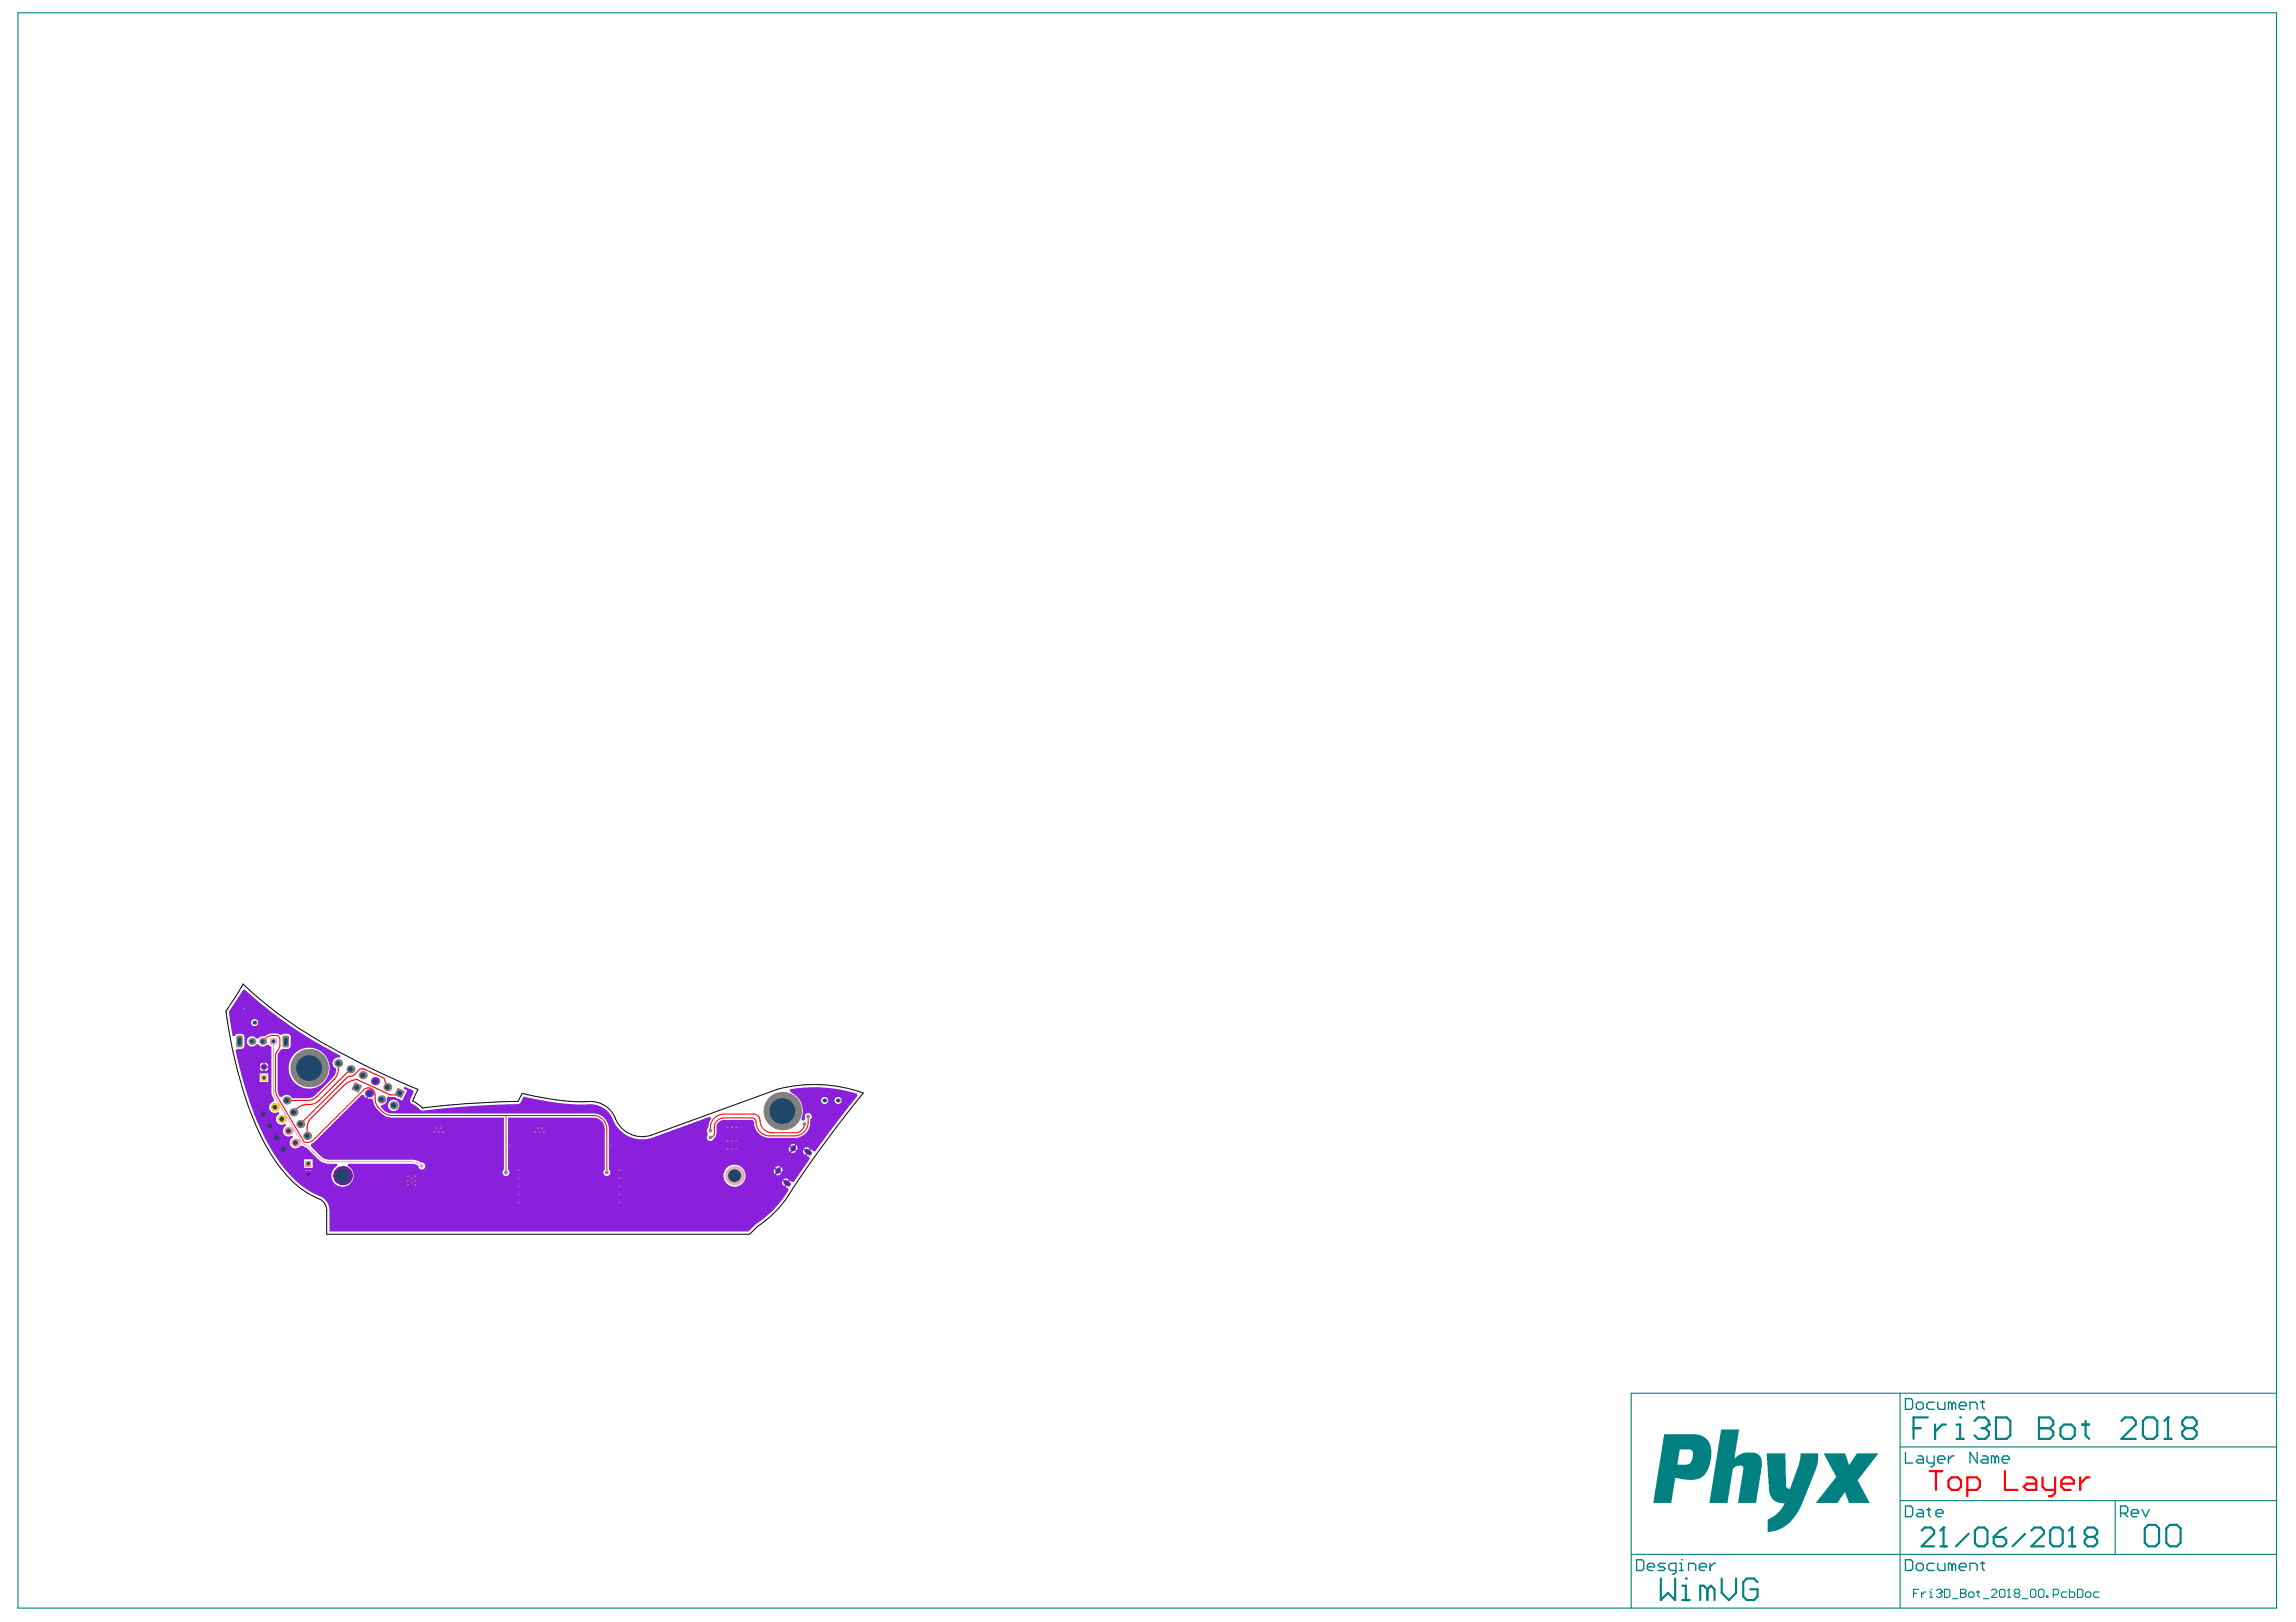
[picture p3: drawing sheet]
<svg xmlns="http://www.w3.org/2000/svg" width="297mm" height="210mm" viewBox="0 0 297 210" stroke-linecap="round" stroke-linejoin="round" font-family="sans-serif">
<g fill="#008080">
<path d="M228.5 188.1h2.5l.1 4.2v.2l.3 .2 .2-.1 1.1-3.1 .2-.9v-.5h2.3v1l-.3 1.3-1.9 4.6-.8 1.3-1 1.1-1 .5-.8 .3-.7 .1v-1.2a.45 .45 0 0 1 .4-.6l.7-.5 .6-.5 .5-1h-.7l-.6-.2-.4-.4-.2-.4-.2-.7z"/>
<path d="M235.9 188.1h2.8l.5 1.4 .2-.1 .8-1.3h2.8l-2.6 3.3a.38 .38 0 0 0 .1 .5l1.4 2.6h-2.7l-.5-1.4h-.1l-.9 1.4h-2.8l2.2-2.8 .2-.3a.34 .34 0 0 0 .1-.5z"/>
<path d="M222.7 185h2.3l-.6 3.7 .7-.5 .7-.2h1.3l.4 .2 .3 .4 .1 .4v.9l-.7 4.6h-2.4l.7-4.1a.58 .58 0 0 0-.1-.7h-.7l-.3 .2a.59 .59 0 0 0-.3 .7l-.6 3.9h-2.4z"/>
<path d="M215.3 185.6h4.2l.8 .3 .6 .5 .4 .7 .1 .4v1.4l-.3 .8-.3 .8-.3 .4-.5 .4-.8 .2h-.9l-1.6-.2-.5 3.2h-2.3zM217.3 187.6l-.3 1.9h1.3l.3-.1 .3-.5 .1-.7a.57 .57 0 0 0-.3-.6z"/>
</g>
<g fill="none" stroke="#008080" stroke-width=".14">
<path d="M2.3 1.7h292.2v206.4h-292.2zM245.8 180.3v27.8M245.8 194.2h48.7M245.8 187.2h48.7M273.6 194.2v7M294.5 180.3h-83.5v27.8M211 201.2h83.5M247.6 206.2h.3M248.3 205.7h-.7v1M248.6 206v.7M249.1 206h-.2l-.3 .4M249.6 206h.2v.7"/>
<path d="M249.6 206.7h.4M249.8 205.7h.1M250.5 205.8l.2-.1h.3l.2 .1v.2M250.9 206.2h.1M251 206.2l.2 .2v.1l-.2 .2h-.3l-.2-.2M251.2 206h.1M251.2 206l-.2 .2M251.6 205.7h.5l.2 .1v.7l-.2 .2h-.5zM252.6 206.9h.7M253.6 206.2h.1M253.6 205.7h.6l.1 .1v.2l-.1 .2 .1 .2v.1l-.1 .2h-.6zM253.6 206.2h.6"/>
<path d="M254.7 206.2l.2-.2h.3l.2 .2v.3l-.2 .2h-.3l-.2-.2zM255.7 206h.4M255.9 205.8v.7l.2 .2M256.6 206.9h.7M257.6 205.8l.2-.1h.4l.1 .1v.2l-.7 .7h.7M258.9 205.7h.3l.2 .1v.7l-.2 .2h-.3l-.2-.2v-.7zM259.7 206.7h.4M259.9 205.7h.1M259.9 205.7v1M259.9 205.7l-.2 .1M260.8 206.2l-.2-.2v-.2l.2-.1h.3l.2 .1v.2l-.2 .2M260.8 206.2h.3"/>
<path d="M260.8 206.2l-.2 .2v.1l.2 .2h.3l.2-.2v-.1l-.2-.2M261.6 206.9h.7M262.7 205.8l.2-.1h.3l.2 .1v.7l-.2 .2h-.3l-.2-.2zM263.7 205.8l.2-.1h.3l.2 .1v.7l-.2 .2h-.3l-.2-.2zM264.8 206.5h.1v.2h-.1zM265.6 206.4h.6l.1-.2v-.4l-.1-.1h-.6v1M267.4 206h-.5l-.2 .2v.3l.2 .2h.5M267.7 205.7v1h.5l.2-.2v-.3l-.2-.2h-.5M268.8 205.7h.5l.2 .1v.7l-.2 .2h-.5zM269.8 206.2l.2-.2h.3l.2 .2v.3l-.2 .2h-.3l-.2-.2zM271.6 206h-.6l-.1 .2v.3l.1 .2h.6"/>
</g>
<g fill="none" stroke="#008080" stroke-width=".18">
<path d="M246.5 194.9h.7l.2 .2v1l-.2 .2h-.7zM246.5 181h.7l.2 .2v1l-.2 .2h-.7zM246.5 187.9v1.4h.9M247.9 181.7l.2-.2h.5l.2 .2v.5l-.2 .2h-.5l-.2-.2zM248.1 195.4h.5l.2 .2v.7h-.7l-.2-.2 .2-.3h.7M248.1 188.4h.5l.2 .2v.7h-.7l-.2-.2 .2-.2h.7M249.3 195.4h.5M249.3 188.4v.7l.2 .2h.7M249.5 195.1v1l.3 .2M250.2 181.5h-.7l-.2 .2v.5l.2 .2h.7M250.2 188.4v1.2l-.2 .2h-.2M250.5 195.8h.9v-.2l-.2-.2h-.5l-.2 .2v.5l.2 .2h.5"/>
<path d="M250.7 188.9h.9v-.3l-.2-.2h-.5l-.2 .2v.5l.2 .2h.5M250.7 181.5v.7l.2 .2h.7v-.9M252.1 188.4v.9M252.5 181.7l-.2-.2h-.2v.9M252.5 181.7l.3-.2 .2 .2v.7M252.5 181.7v.7M252.8 188.4h-.3l-.4 .5M253.5 181.9h.9v-.2l-.2-.2h-.5l-.2 .2v.5l.2 .2h.5M254.9 182.4v-.9h.7l.2 .2v.7M255.8 187.9v1.4l-.9-1.4v1.4M256.3 181.5h.4M256.5 188.4h.4l.3 .2v.7h-.7l-.2-.2 .2-.2h.7"/>
<path d="M256.5 181.2v1l.2 .2M258.1 188.6l-.2-.2h-.3v.9M258.1 188.6v.7M258.1 188.6l.2-.2 .3 .2v.7M259 188.9h1v-.3l-.3-.2h-.4l-.3 .2v.5l.3 .2h.4M274.3 195.8h.7l.3-.2v-.5l-.3-.2h-.7v1.4M274.8 195.8l.5 .5M275.7 195.8h1v-.2l-.3-.2h-.4l-.3 .2v.5l.3 .2h.4M277.1 195.4l.5 .9 .5-.9M211.7 201.8h.7l.3 .3v.9l-.3 .2h-.7zM213.1 202.8h.9v-.3l-.2-.2h-.4l-.3 .2v.5l.3 .2h.4M215.4 202.3h-.7l-.2 .2 .2 .3h.5l.2 .2-.2 .2h-.7"/>
<path d="M216.8 203.2h-.7l-.2-.2v-.5l.2-.2h.7v1.2l-.2 .2h-.2M217.3 203.2h.5M217.3 202.3h.2v.9M217.5 201.8h.1M218.5 203.2v-.9h.6l.3 .2v.7M219.8 202.8h1v-.3l-.3-.2h-.4l-.3 .2v.5l.3 .2h.4M221.2 202.3v.9M221.9 202.3h-.2l-.5 .5M246.5 201.8h.7l.2 .3v.9l-.2 .2h-.7zM247.9 202.5l.2-.2h.5l.2 .2v.5l-.2 .2h-.5l-.2-.2zM250.2 202.3h-.7l-.2 .2v.5l.2 .2h.7M250.7 202.3v.7l.2 .2h.7v-.9"/>
<path d="M252.5 202.5l-.2-.2h-.2v.9M252.5 202.5v.7M252.5 202.5l.3-.2 .2 .2v.7M253.5 202.8h.9v-.3l-.2-.2h-.5l-.2 .2v.5l.2 .2h.5M254.9 203.2v-.9h.7l.2 .2v.7M256.3 202.3h.4M256.5 202.1v.9l.2 .2"/>
</g>
<g fill="none" stroke="#008080" stroke-width=".28">
<path d="M247.6 184.8h.9M248.6 198.1l.4-.4h.8l.4 .4v.4l-1.6 1.6h1.6M249.4 183.4h-1.8v2.8M250.3 184.4v1.8M251.4 197.7h.1M251.4 197.7v2.4M251.4 197.7l-.4 .4M251.7 184.4h-.4l-1 .9M253.1 184.4h.5v1.8M253.1 186.2h.9M253.6 183.4h.1M254.7 198.5l-1.6 1.6"/>
<path d="M255.4 183.9l.5-.5h.9l.5 .5v.5M255.5 198.1l.4-.4h.8l.4 .4v1.6l-.4 .4h-.8l-.4-.4zM256.4 184.8h.4M256.8 184.8l.5 .5v.4l-.5 .5h-.9l-.5-.5M257.3 184.4h.1M257.3 184.4l-.5 .4M257.9 198.9h1.2l.5 .4v.4l-.5 .4h-.8l-.4-.4zM258.2 183.4h1.4l.5 .5v1.8l-.5 .5h-1.4zM259.6 197.7l-.9 .4-.8 .8M262 198.5l-1.6 1.6M262.8 198.1l.4-.4h.8l.4 .4v.4l-1.6 1.6h1.6M263.8 184.8h.1"/>
<path d="M263.8 183.4h1.4l.4 .5v.5l-.4 .4 .4 .5v.4l-.4 .5h-1.4zM263.8 184.8h1.4M265.2 198.1l.4-.4h.9l.4 .4v1.6l-.4 .4h-.9l-.4-.4zM266.6 184.8l.4-.4h1l.4 .4v.9l-.4 .5h-1l-.4-.5zM268.1 197.7h.1M268.1 197.7v2.4M268.1 197.7l-.4 .4M269.3 184.4h1M269.8 183.9v1.8l.5 .5M270.1 198.9l-.4 .4v.4l.4 .4h.8l.4-.4v-.4l-.4-.4M270.1 198.9l-.4-.4v-.4l.4-.4h.8l.4 .4v.4l-.4 .4M270.1 198.9h.8"/>
<path d="M274.4 183.9l.5-.5h.9l.5 .5v.5l-1.9 1.8h1.9M277.2 183.9l.5-.5h.9l.5 .5v1.8l-.5 .5h-.9l-.5-.5zM277.5 197.8l.4-.5h1l.4 .5v1.8l-.4 .5h-1l-.4-.5zM280 186.2h.9M280.3 197.8l.4-.5h.9l.5 .5v1.8l-.5 .5h-.9l-.4-.5zM280.5 183.4h.1M280.5 183.4v2.8M280.5 183.4l-.5 .5M282.8 184.8l-.5-.4v-.5l.5-.5h.9l.5 .5v.5l-.5 .4M282.8 184.8h.9M282.8 184.8l-.5 .5v.4l.5 .5h.9l.5-.5v-.4l-.5-.5M214.9 204.3v2.8l.9-1 .9 1v-2.8"/>
<path d="M217.6 207.1h1M217.6 205.2h.5v1.9M218.1 204.3h.1M220.9 205.7l-.5-.5h-.4v1.9M220.9 205.7v1.4M220.9 205.7l.5-.5 .4 .5v1.4M222.7 204.3v1.8l1 1 .9-1v-1.8M227.4 204.7l-.5-.4h-.9l-.5 .4v1.9l.5 .5h.9l.5-.5v-.9h-.9M251 200.1h.8M267.7 200.1h.8"/>
</g>
<g fill="#8a20db">
<path d="M32.7 143.8l1.6-.9 3.4 5.8v1.2l1.6 1.6h1.8l2.6 2.6h4.7l2.4-2.4h3.7v2.3l-1.9 1.9h-9.3l-2.2-2.2h-1.3l-4.1-4.2-2.5-4.5z"/>
<path d="M31.4 128.1h.3l3.4 2.9 2.6 1.9 2.7 1.7 3.7 2-.2 .3a.73 .73 0 0 0-.8 .5 .73 .73 0 0 0 .4 .9 1.58 1.58 0 0 1-.7 1.4l-2 2-.5 .3-.5 .1h-2l-.1-.1a.73 .73 0 0 0-1.2-.1h-.3l-.3-.7v-4.6a1.01 1.01 0 0 1 1.3-.9 .43 .43 0 0 0 .4-.4v-1.1l-.3-.4a1.02 1.02 0 0 0-.8 .1l-.6-.1-.7-.1a1.44 1.44 0 0 0-1 .5l-.4-.1-.5 .3-.2-.1a.66 .66 0 0 0-1 0 .66 .66 0 0 0 .1 1 .66 .66 0 0 0 .9-.1h.3h.1a.75 .75 0 0 0 1 0l.6 .2v6l.4 .9-.1 .2a.76 .76 0 0 0-.5 1 .76 .76 0 0 0 1 .4l.2 .1v.2a.74 .74 0 0 0-.3 1 .74 .74 0 0 0 1 .3h.2v.2a.74 .74 0 0 0-.3 1 .74 .74 0 0 0 1 .3h.2l-.1 .2a.74 .74 0 0 0-.1 1.2 .74 .74 0 0 0 1.1-.1h.3l.6 .2 1.7 1.7a2.02 2.02 0 0 0 1.2 .4h1l.1 .3a1.43 1.43 0 0 0-.5 2.2 1.43 1.43 0 0 0 2.2 0 1.43 1.43 0 0 0-.4-2.2v-.3h8.3l.8 .3a.45 .45 0 0 0 .5 .5 .45 .45 0 0 0 .4-.6 .45 .45 0 0 0-.5-.3 2.02 2.02 0 0 0-1.2-.4h-10.7a1.47 1.47 0 0 1-1.1-.5l-1.3-1.3 .1-.3 .5-.3 6-6 .3 .1 .3 .3 .3-.6h.1l-.3 .7h.5l.3 .1v.2a2.03 2.03 0 0 0 .6 1.1l.6 .6a2.02 2.02 0 0 0 1.2 .4h14.5v6.8a.45 .45 0 0 0-.1 .6 .45 .45 0 0 0 .7 0 .45 .45 0 0 0-.1-.6v-6.8h11a1.49 1.49 0 0 1 1.5 1.5v5.3a.45 .45 0 0 0 0 .7 .45 .45 0 0 0 .7-.1 .45 .45 0 0 0-.1-.6v-5.3a2.03 2.03 0 0 0-2.1-2h-26a1.86 1.86 0 0 1-1.4-.8l.1-.3a.73 .73 0 0 0 .6-.9l.3-.2 .7 .1 1 .4 .7-1.3-.5-.2 .1-.3 1.1 .5 .1 .2-.5 1.2 .1 .2 1.5 1 1.3-.1a131.8 131.8 0 0 1 11.3-.7l.1-.2 .4-.8 4.4 .8 2 .2h1.5a3.2 3.2 0 0 1 3.7 2l.3 .5a4.1 4.1 0 0 0 2.4 1.9l1.1 .1 1-.1 7.8-2.8 .1 .3a2.03 2.03 0 0 0-.4 1.1 .46 .46 0 0 0-.1 .7v.3a.45 .45 0 0 0 .2 .7 .45 .45 0 0 0 .6-.3l.4-.4v-1a.95 .95 0 0 1 .9-1h3.7l.1 .1 .2 .5a2.03 2.03 0 0 0 2 1.8h3.2a2.03 2.03 0 0 0 2-2.1l.1-.4a.46 .46 0 0 0 0-.6 .46 .46 0 0 0-.6-.1 .46 .46 0 0 0-.1 .6l-.1 .3h-.3l-.2-.2 .1-.2a2.63 2.63 0 0 0-1.4-3.2l-.1-.4a18.3 18.3 0 0 1 8.7 .5v.3l-5.4 7.2h-.3l-.3-.3-.5 .9 .2 .1 .2 .3-2.1 2.9-.3 .1-.2-.2-.6 .8 .3 .1 .1 .3v.1a13.2 13.2 0 0 1-4.2 4.3l-1 1h-54.2v-2.8a2 2 0 0 0-1-1.7 13.4 13.4 0 0 1-6.4-6l-1-1.8-1.3-3 .2-.1 .3 .4 .5-.3-.3-.5-.8 .4-.1-.2a49.5 49.5 0 0 1-2.2-7.9l.2-.2h.7l.2-.2v-1.3a.43 .43 0 0 0-.4-.4h-.6a.47 .47 0 0 1-.5 .3l-.5-3.2zM32.5 132.3a.46 .46 0 0 0 .9 0 .46 .46 0 0 0-.9 0zM34.2 137.5v.5h.5v-.1a.37 .37 0 0 0-.5-.4zM33.7 137.6l-.1 .4h.5v-.5zM34.2 138.2v.4h.1a.37 .37 0 0 0 .4-.4zM33.6 138.2a.37 .37 0 0 0 .5 .4v-.4zM33.6 138.9v1.1h1.1v-1.1zM37.3 138.2a2.65 2.65 0 0 0 5.3 0 2.65 2.65 0 0 0-5.3 0zM108 142.4a.46 .46 0 0 0 .9 0 .46 .46 0 0 0-.9 0zM106.2 142.4a.46 .46 0 0 0 .9 0 .46 .46 0 0 0-.9 0zM50.2 143a.75 .75 0 0 0 1.5 0 .75 .75 0 0 0-1.5 0zM33.8 143.5l.3 .6 .5-.3-.3-.6zM34.1 144.2l.4 .5 .5-.3-.3-.5zM33.5 144.6l.3 .5 .5-.3-.3-.5zM34.6 145.1l.3 .5 .6-.3-.3-.5zM34 145.4l.3 .6 .5-.3-.3-.6zM35 145.7l.3 .6 .6-.3-.3-.6zM34.3 146.1l.4 .6 .5-.3-.3-.6zM35.5 146.6l.3 .5 .6-.3-.4-.5zM34.8 147l.3 .5 .6-.3-.3-.5zM35.9 147.3l.3 .5 .5-.3-.3-.5zM35.2 147.7l.3 .5 .6-.3-.3-.5zM102.3 148.1l-.1 .2 .4 .2 .3-.4-.3-.1zM36.4 148.1l.3 .5 .5-.3-.3-.5zM103 148.2l-.3 .4 .4 .2 .1-.4zM104 148.6l.5 .4 .3-.4-.4-.1zM35.7 148.5l.3 .5 .6-.3-.3-.5zM102.1 148.4l-.1 .4 .2 .3 .3-.5zM102.6 148.7l-.3 .5h.3l.4-.2zM36.8 148.8l.3 .5 .5-.3-.3-.5zM103.9 148.8v.4l.3 .3 .2-.4zM36.1 149.2l.3 .5 .6-.3-.4-.5zM39.3 150v1.1h1.2v-1.1zM100.4 151l-.1 .1 .3 .3 .3-.4-.3-.1zM101.1 151.1l-.3 .4 .3 .2 .1-.4zM40 151.4v.5h.4v-.1a.37 .37 0 0 0-.4-.4zM39.5 151.5l-.1 .4h.4v-.5zM100.2 151.3l-.1 .4 .2 .3 .2-.5zM100.7 151.6l-.3 .5h.3l.3-.2zM40 152.1v.4h.1a.37 .37 0 0 0 .3-.4zM39.4 152.1a.37 .37 0 0 0 .4 .4v-.4zM101.3 152.6l.5 .4 .2-.3-.3-.2zM101.2 152.8v.4l.3 .3 .2-.3zM93.6 152.1a1.45 1.45 0 0 0 2.9 0 1.45 1.45 0 0 0-2.9 0z"/>
</g>
<path d="M34 134.8a1.68 1.68 0 0 1 2-.7 1.45 1.45 0 0 1 .1 1.7l-.3 .3-.1 .5v4.6l.1 .6 3.5 6 .2 .1 .4-.1 .7-.3 6.5-6.5a.87 .87 0 0 1 .9-.1 .87 .87 0 0 1 .5 .8 2.48 2.48 0 0 0 2.2 2.7h26a1.77 1.77 0 0 1 1.8 1.7v5.6M65.5 144.4v7.3M104.1 145.5a1.12 1.12 0 0 1-1.1 1.1h-3.1a1.56 1.56 0 0 1-1.6-1.6 .85 .85 0 0 0-.8-.8h-3.8a1.82 1.82 0 0 0-1.8 2.1M104.6 144.5a2.13 2.13 0 0 1-.9 2.3l-.9 .2h-3.2a1.77 1.77 0 0 1-1.8-1.8l-.1-.3-.1-.2h-.3h-3.7a1.22 1.22 0 0 0-1.2 1.2l-.1 1-.1 .2-.3 .1" fill="none" stroke="#f00" stroke-width=".13"/>
<path d="M43.8 137.6a2.28 2.28 0 0 1-.5 2l-2.4 2.4a1.77 1.77 0 0 1-1.1 .4h-2.7M45.3 138.4l-4 4a2.43 2.43 0 0 1-1.9 .6 2.41 2.41 0 0 0-1.4 .9M46.2 139.7a2.99 2.99 0 0 0-1.8 .8l-4.1 4.2a1.76 1.76 0 0 0-.6 1.2v1.1M46.2 139.7h.1M46.2 139.7l4.3 2a1.32 1.32 0 0 0 1.2-.2M50.1 140.7l-.4-1.2-2.7-1.2h-.4l-.9 .9-.5 .1-.4 .2-5.9 6" fill="none" stroke="#f00" stroke-width=".14"/>
<path d="M35.4 134.8v6.6l.1 .4 3.6 6.2 .7 .3 1.5 1.5a1.77 1.77 0 0 0 1.3 .5h10.7a1.77 1.77 0 0 1 1.3 .6" fill="none" stroke="#f9c" stroke-width=".13"/>
<path d="M249.6 190.4h1.7M250.5 190.4v2.4M252.1 191.6l.4-.4h.8l.4 .4v.8l-.4 .4h-.8l-.4-.4zM254.5 192.8h1.2l.4-.4v-.8l-.4-.4h-1.2v2.4M259.4 190.4v2.4h1.6M262.2 191.2h.8l.4 .4v1.2h-1.2l-.4-.4 .4-.4h1.2M264.2 191.2v1.2l.5 .4h1.2M265.9 191.2v2l-.4 .4h-.4M266.7 192h1.6v-.4l-.4-.4h-.8l-.4 .4v.8l.4 .4h.8M269.1 191.2v1.6M270.3 191.2h-.4l-.8 .8" fill="none" stroke="#f00" stroke-width=".28"/>
<circle cx="79" cy="148.2" r=".24" fill="#8a20db"/>
<circle cx="79" cy="148.2" r=".1" fill="#a6968d"/>
<circle cx="66" cy="148.2" r=".24" fill="#8a20db"/>
<circle cx="66" cy="148.2" r=".1" fill="#a6968d"/>
<circle cx="70.4" cy="146.5" r=".24" fill="#8a20db"/>
<circle cx="70.4" cy="146.5" r=".1" fill="#a6968d"/>
<circle cx="69.8" cy="146.5" r=".24" fill="#8a20db"/>
<circle cx="69.8" cy="146.5" r=".1" fill="#a6968d"/>
<circle cx="69.3" cy="146.5" r=".24" fill="#8a20db"/>
<circle cx="69.3" cy="146.5" r=".1" fill="#a6968d"/>
<circle cx="70.1" cy="146" r=".24" fill="#8a20db"/>
<circle cx="70.1" cy="146" r=".1" fill="#a6968d"/>
<circle cx="69.5" cy="146" r=".24" fill="#8a20db"/>
<circle cx="69.5" cy="146" r=".1" fill="#a6968d"/>
<circle cx="56.5" cy="146" r=".24" fill="#8a20db"/>
<circle cx="56.5" cy="146" r=".1" fill="#a6968d"/>
<circle cx="57" cy="146" r=".24" fill="#8a20db"/>
<circle cx="57" cy="146" r=".1" fill="#a6968d"/>
<circle cx="56.2" cy="146.5" r=".24" fill="#8a20db"/>
<circle cx="56.2" cy="146.5" r=".1" fill="#a6968d"/>
<circle cx="56.8" cy="146.5" r=".24" fill="#8a20db"/>
<circle cx="56.8" cy="146.5" r=".1" fill="#a6968d"/>
<circle cx="57.3" cy="146.5" r=".24" fill="#8a20db"/>
<circle cx="57.3" cy="146.5" r=".1" fill="#a6968d"/>
<circle cx="31.5" cy="130.5" r=".24" fill="#8a20db"/>
<circle cx="31.5" cy="130.5" r=".1" fill="#a6968d"/>
<circle cx="104.6" cy="144.5" r=".24" fill="#808080"/>
<circle cx="104.6" cy="144.5" r=".1" fill="#a6968d"/>
<circle cx="104.1" cy="145.5" r=".24" fill="#808080"/>
<circle cx="104.1" cy="145.5" r=".1" fill="#a6968d"/>
<circle cx="91.9" cy="146.3" r=".24" fill="#808080"/>
<circle cx="91.9" cy="146.3" r=".1" fill="#a6968d"/>
<circle cx="91.9" cy="147.2" r=".24" fill="#808080"/>
<circle cx="91.9" cy="147.2" r=".1" fill="#a6968d"/>
<circle cx="67.1" cy="155.6" r=".24" fill="#8a20db"/>
<circle cx="67.1" cy="155.6" r=".1" fill="#a6968d"/>
<circle cx="67.1" cy="154.6" r=".24" fill="#8a20db"/>
<circle cx="67.1" cy="154.6" r=".1" fill="#a6968d"/>
<circle cx="67.1" cy="151.5" r=".24" fill="#8a20db"/>
<circle cx="67.1" cy="151.5" r=".1" fill="#a6968d"/>
<circle cx="67.1" cy="152.5" r=".24" fill="#8a20db"/>
<circle cx="67.1" cy="152.5" r=".1" fill="#a6968d"/>
<circle cx="67.1" cy="153.5" r=".24" fill="#8a20db"/>
<circle cx="67.1" cy="153.5" r=".1" fill="#a6968d"/>
<circle cx="80.1" cy="153.5" r=".24" fill="#8a20db"/>
<circle cx="80.1" cy="153.5" r=".1" fill="#a6968d"/>
<circle cx="80.1" cy="152.5" r=".24" fill="#8a20db"/>
<circle cx="80.1" cy="152.5" r=".1" fill="#a6968d"/>
<circle cx="80.1" cy="151.5" r=".24" fill="#8a20db"/>
<circle cx="80.1" cy="151.5" r=".1" fill="#a6968d"/>
<circle cx="80.1" cy="154.6" r=".24" fill="#8a20db"/>
<circle cx="80.1" cy="154.6" r=".1" fill="#a6968d"/>
<circle cx="80.1" cy="155.6" r=".24" fill="#8a20db"/>
<circle cx="80.1" cy="155.6" r=".1" fill="#a6968d"/>
<circle cx="65.5" cy="151.7" r=".24" fill="#808080"/>
<circle cx="65.5" cy="151.7" r=".1" fill="#a6968d"/>
<circle cx="78.5" cy="151.7" r=".24" fill="#808080"/>
<circle cx="78.5" cy="151.7" r=".1" fill="#a6968d"/>
<circle cx="54.6" cy="150.9" r=".24" fill="#f9c"/>
<circle cx="54.6" cy="150.9" r=".1" fill="#a6968d"/>
<circle cx="95.2" cy="145.9" r=".24" fill="#8a20db"/>
<circle cx="95.2" cy="145.9" r=".1" fill="#a6968d"/>
<circle cx="94.7" cy="145.9" r=".24" fill="#8a20db"/>
<circle cx="94.7" cy="145.9" r=".1" fill="#a6968d"/>
<circle cx="94.1" cy="145.9" r=".24" fill="#8a20db"/>
<circle cx="94.1" cy="145.9" r=".1" fill="#a6968d"/>
<circle cx="94.1" cy="148.7" r=".24" fill="#8a20db"/>
<circle cx="94.1" cy="148.7" r=".1" fill="#a6968d"/>
<circle cx="94.7" cy="148.7" r=".24" fill="#8a20db"/>
<circle cx="94.7" cy="148.7" r=".1" fill="#a6968d"/>
<circle cx="95.2" cy="148.7" r=".24" fill="#8a20db"/>
<circle cx="95.2" cy="148.7" r=".1" fill="#a6968d"/>
<circle cx="95.2" cy="147.6" r=".24" fill="#8a20db"/>
<circle cx="95.2" cy="147.6" r=".1" fill="#a6968d"/>
<circle cx="94.7" cy="147.6" r=".24" fill="#8a20db"/>
<circle cx="94.7" cy="147.6" r=".1" fill="#a6968d"/>
<circle cx="94.1" cy="147.6" r=".24" fill="#8a20db"/>
<circle cx="94.1" cy="147.6" r=".1" fill="#a6968d"/>
<circle cx="53.7" cy="152.2" r=".24" fill="#8a20db"/>
<circle cx="53.7" cy="152.2" r=".1" fill="#a6968d"/>
<circle cx="53.7" cy="152.8" r=".24" fill="#8a20db"/>
<circle cx="53.7" cy="152.8" r=".1" fill="#a6968d"/>
<circle cx="53.7" cy="153.3" r=".24" fill="#8a20db"/>
<circle cx="53.7" cy="153.3" r=".1" fill="#a6968d"/>
<circle cx="53.3" cy="152.5" r=".24" fill="#8a20db"/>
<circle cx="53.3" cy="152.5" r=".1" fill="#a6968d"/>
<circle cx="53.3" cy="153.1" r=".24" fill="#8a20db"/>
<circle cx="53.3" cy="153.1" r=".1" fill="#a6968d"/>
<circle cx="52.8" cy="153.3" r=".24" fill="#8a20db"/>
<circle cx="52.8" cy="153.3" r=".1" fill="#a6968d"/>
<circle cx="52.8" cy="152.8" r=".24" fill="#8a20db"/>
<circle cx="52.8" cy="152.8" r=".1" fill="#a6968d"/>
<circle cx="52.8" cy="152.2" r=".24" fill="#8a20db"/>
<circle cx="52.8" cy="152.2" r=".1" fill="#a6968d"/>
<circle cx="32.9" cy="132.3" r=".25" fill="#808080"/>
<circle cx="32.9" cy="132.3" r=".24" fill="#1f4769"/>
<path d="M33.8 139.1h.7v.7h-.7z" fill-rule="evenodd" fill="#fc0"/>
<circle cx="34.2" cy="139.5" r=".23" fill="#1f4769"/>
<path d="M34 137.7h.3l.2 .2v.3l-.2 .2h-.3l-.2-.2v-.3z" fill-rule="evenodd" fill="#8a20db"/>
<g fill="#8a20db">
<path d="M33.8 137.9h.2zM33.9 137.8l.1-.1v.2h-.2z"/>
<path d="M34 138.2v.2zM33.8 138.2h.2v.2z"/>
<path d="M34.3 138.2h.2zM34.3 138.2h.2l-.2 .2z"/>
<path d="M34.3 137.7v.2zM34.3 137.7l.2 .2h-.2z"/>
</g>
<circle cx="34.2" cy="138.1" r=".23" fill="#1f4769"/>
<path d="M39.5 151.8l.2-.2h.4l.1 .2v.3l-.1 .2h-.4l-.2-.2z" fill-rule="evenodd" fill="#8a20db"/>
<g fill="#8a20db">
<path d="M40.1 152.1h.1zM40.1 152.1h.1l-.1 .2z"/>
<path d="M40.1 151.6v.2zM40.1 151.6l.1 .2h-.1z"/>
<path d="M39.5 151.8h.2zM39.6 151.7l.1-.1v.2h-.2z"/>
<path d="M39.7 152.1v.2zM39.5 152.1h.2v.2z"/>
</g>
<circle cx="39.9" cy="152" r=".23" fill="#1f4769"/>
<path d="M39.5 150.2h.7v.7h-.7z" fill-rule="evenodd" fill="#f96"/>
<circle cx="39.9" cy="150.6" r=".23" fill="#1f4769"/>
<circle cx="106.7" cy="142.4" r=".25" fill="#808080"/>
<circle cx="106.7" cy="142.4" r=".24" fill="#1f4769"/>
<path d="M100.7 151.4l-.1 .2" fill="none" stroke="#8a20db" stroke-width=".67"/>
<path d="M100.7 151.4l-.1 .2" fill="none" stroke="#1f4769" stroke-width=".39"/>
<path d="M36.6 134.2l.2-.2h.4l.2 .2v1.1l-.2 .2h-.4l-.2-.2z" fill-rule="evenodd" fill="#808080"/>
<g fill="#808080">
<path d="M37.2 135.3h.2zM37.2 135.3h.2l-.2 .2z"/>
<path d="M37.2 134v.2zM37.2 134l.2 .2h-.2z"/>
<path d="M36.6 134.2h.2zM36.6 134.1l.2-.1v.2h-.2z"/>
<path d="M36.8 135.3v.2zM36.6 135.3h.2v.2z"/>
</g>
<path d="M37 134.5v.5" fill="none" stroke="#1f4769" stroke-width=".49"/>
<circle cx="108.4" cy="142.4" r=".25" fill="#808080"/>
<circle cx="108.4" cy="142.4" r=".24" fill="#1f4769"/>
<path d="M34.2 145.5l.9-.5 .5 .9-.9 .5z" fill-rule="evenodd" fill="#8a20db"/>
<circle cx="34.9" cy="145.7" r=".31" fill="#1f4769"/>
<path d="M33.3 144l.9-.5 .5 .9-.9 .5z" fill-rule="evenodd" fill="#8a20db"/>
<circle cx="34" cy="144.2" r=".31" fill="#1f4769"/>
<circle cx="38.2" cy="147.9" r=".53" fill="#f96"/>
<circle cx="38.2" cy="147.9" r=".31" fill="#1f4769"/>
<path d="M36 148.6l.9-.5 .5 .9-.9 .5z" fill-rule="evenodd" fill="#8a20db"/>
<circle cx="36.7" cy="148.8" r=".31" fill="#1f4769"/>
<circle cx="38" cy="143.9" r=".53" fill="#808080"/>
<circle cx="38" cy="143.9" r=".31" fill="#1f4769"/>
<circle cx="36.4" cy="144.8" r=".53" fill="#fc0"/>
<circle cx="36.4" cy="144.8" r=".31" fill="#1f4769"/>
<circle cx="38.9" cy="145.5" r=".53" fill="#808080"/>
<circle cx="38.9" cy="145.5" r=".31" fill="#1f4769"/>
<circle cx="37.1" cy="142.4" r=".53" fill="#808080"/>
<circle cx="37.1" cy="142.4" r=".31" fill="#1f4769"/>
<circle cx="43.8" cy="137.6" r=".53" fill="#808080"/>
<circle cx="43.8" cy="137.6" r=".31" fill="#1f4769"/>
<circle cx="45.3" cy="138.4" r=".53" fill="#808080"/>
<circle cx="45.3" cy="138.4" r=".31" fill="#1f4769"/>
<circle cx="50.9" cy="143" r=".53" fill="#808080"/>
<circle cx="50.9" cy="143" r=".31" fill="#1f4769"/>
<circle cx="49.3" cy="142.3" r=".53" fill="#808080"/>
<circle cx="49.3" cy="142.3" r=".31" fill="#1f4769"/>
<circle cx="48.5" cy="139.9" r=".53" fill="#8a20db"/>
<circle cx="48.5" cy="139.9" r=".31" fill="#1f4769"/>
<path d="M101.6 153l.4 .3M104.4 149l.3 .2" fill="none" stroke="#8a20db" stroke-width=".63"/>
<path d="M101.6 153l.4 .3M104.4 149l.3 .2" fill="none" stroke="#1f4769" stroke-width=".35"/>
<path d="M102.7 148.5l-.1 .2" fill="none" stroke="#8a20db" stroke-width=".67"/>
<path d="M102.7 148.5l-.1 .2" fill="none" stroke="#1f4769" stroke-width=".39"/>
<circle cx="32.6" cy="134.8" r=".46" fill="#808080"/>
<circle cx="32.6" cy="134.8" r=".24" fill="#1f4769"/>
<circle cx="34" cy="134.8" r=".46" fill="#808080"/>
<circle cx="34" cy="134.8" r=".24" fill="#1f4769"/>
<path d="M30.6 134.2l.2-.2h.4l.2 .2v1.1l-.2 .2h-.4l-.2-.2z" fill-rule="evenodd" fill="#808080"/>
<g fill="#808080">
<path d="M31.2 135.3h.2zM31.2 135.3h.2l-.2 .2z"/>
<path d="M31.2 134v.2zM31.2 134l.2 .2h-.2z"/>
<path d="M30.6 134.2h.2zM30.6 134.1l.2-.1v.2h-.2z"/>
<path d="M30.8 135.3v.2zM30.6 135.3h.2v.2z"/>
</g>
<path d="M31 134.5v.5" fill="none" stroke="#1f4769" stroke-width=".49"/>
<circle cx="39.7" cy="147" r=".53" fill="#808080"/>
<circle cx="39.7" cy="147" r=".31" fill="#1f4769"/>
<circle cx="37.3" cy="146.4" r=".53" fill="#f96"/>
<circle cx="37.3" cy="146.4" r=".31" fill="#1f4769"/>
<circle cx="44.3" cy="152.1" r="1.23" fill="#800080"/>
<circle cx="44.3" cy="152.1" r=".83" fill="#1f4769"/>
<path d="M45.9 140l1 .5-.5 .9-.9-.4z" fill-rule="evenodd" fill="#808080"/>
<circle cx="46.2" cy="140.7" r=".31" fill="#1f4769"/>
<circle cx="47.7" cy="141.5" r=".53" fill="#8a20db"/>
<circle cx="47.7" cy="141.5" r=".31" fill="#1f4769"/>
<circle cx="50.1" cy="140.7" r=".53" fill="#808080"/>
<circle cx="50.1" cy="140.7" r=".31" fill="#1f4769"/>
<path d="M51.5 140.8l.9 .4-.5 1-.9-.5z" fill-rule="evenodd" fill="#808080"/>
<circle cx="51.7" cy="141.5" r=".31" fill="#1f4769"/>
<circle cx="95" cy="152.1" r="1.23" fill="#f9c"/>
<circle cx="95" cy="152.1" r=".83" fill="#1f4769"/>
<circle cx="35.6" cy="143.3" r=".53" fill="#fc0"/>
<circle cx="35.6" cy="143.3" r=".31" fill="#1f4769"/>
<circle cx="40" cy="138.2" r="2.46" fill="#808080"/>
<circle cx="40" cy="138.2" r="1.67" fill="#1f4769"/>
<circle cx="46.9" cy="139.1" r=".53" fill="#808080"/>
<circle cx="46.9" cy="139.1" r=".31" fill="#1f4769"/>
<circle cx="101.2" cy="143.8" r="2.46" fill="#808080"/>
<circle cx="101.2" cy="143.8" r="1.67" fill="#1f4769"/>
<path d="M35.1 147l.9-.5 .5 .9-.9 .5z" fill-rule="evenodd" fill="#8a20db"/>
<circle cx="35.8" cy="147.2" r=".31" fill="#1f4769"/>
<path d="M34.9 134.5l.2-.2h.5l.2 .2v.5l-.2 .2h-.5l-.2-.2z" fill-rule="evenodd" fill="#f9c"/>
<g fill="#f9c">
<path d="M35.1 135v.2zM34.9 135h.2v.2h-.1z"/>
<path d="M35.6 135h.2zM35.6 135h.2v.2h-.2z"/>
<path d="M35.6 134.3v.2zM35.6 134.3l.2 .1v.1h-.2z"/>
<path d="M34.9 134.5h.2zM35 134.4l.1-.1v.2h-.2z"/>
</g>
<circle cx="35.4" cy="134.8" r=".24" fill="#1f4769"/>
<path d="M31.4 127.3a63.2 63.2 0 0 0 16.4 10.8l6.3 2.9-.7 1.5 .7 .4 .6 .5a119.7 119.7 0 0 1 12.3-.9l.6-1a34.2 34.2 0 0 0 9.4 1.1 3.7 3.7 0 0 1 2.9 2.7 3.7 3.7 0 0 0 4.4 1.6l16.3-5.9a18.8 18.8 0 0 1 11.1 .4 179.4 179.4 0 0 0-10.5 14.5l-1 1-1 1a10 10 0 0 0-2.2 1.8h-54.7v-3a1.75 1.75 0 0 0-1.5-1.8 14.7 14.7 0 0 1-6.1-6 44.4 44.4 0 0 1-4.8-13.9l-.7-4.1zM53.6 141.9h.1" fill="none" stroke="#000" stroke-width=".13"/>
</svg>
